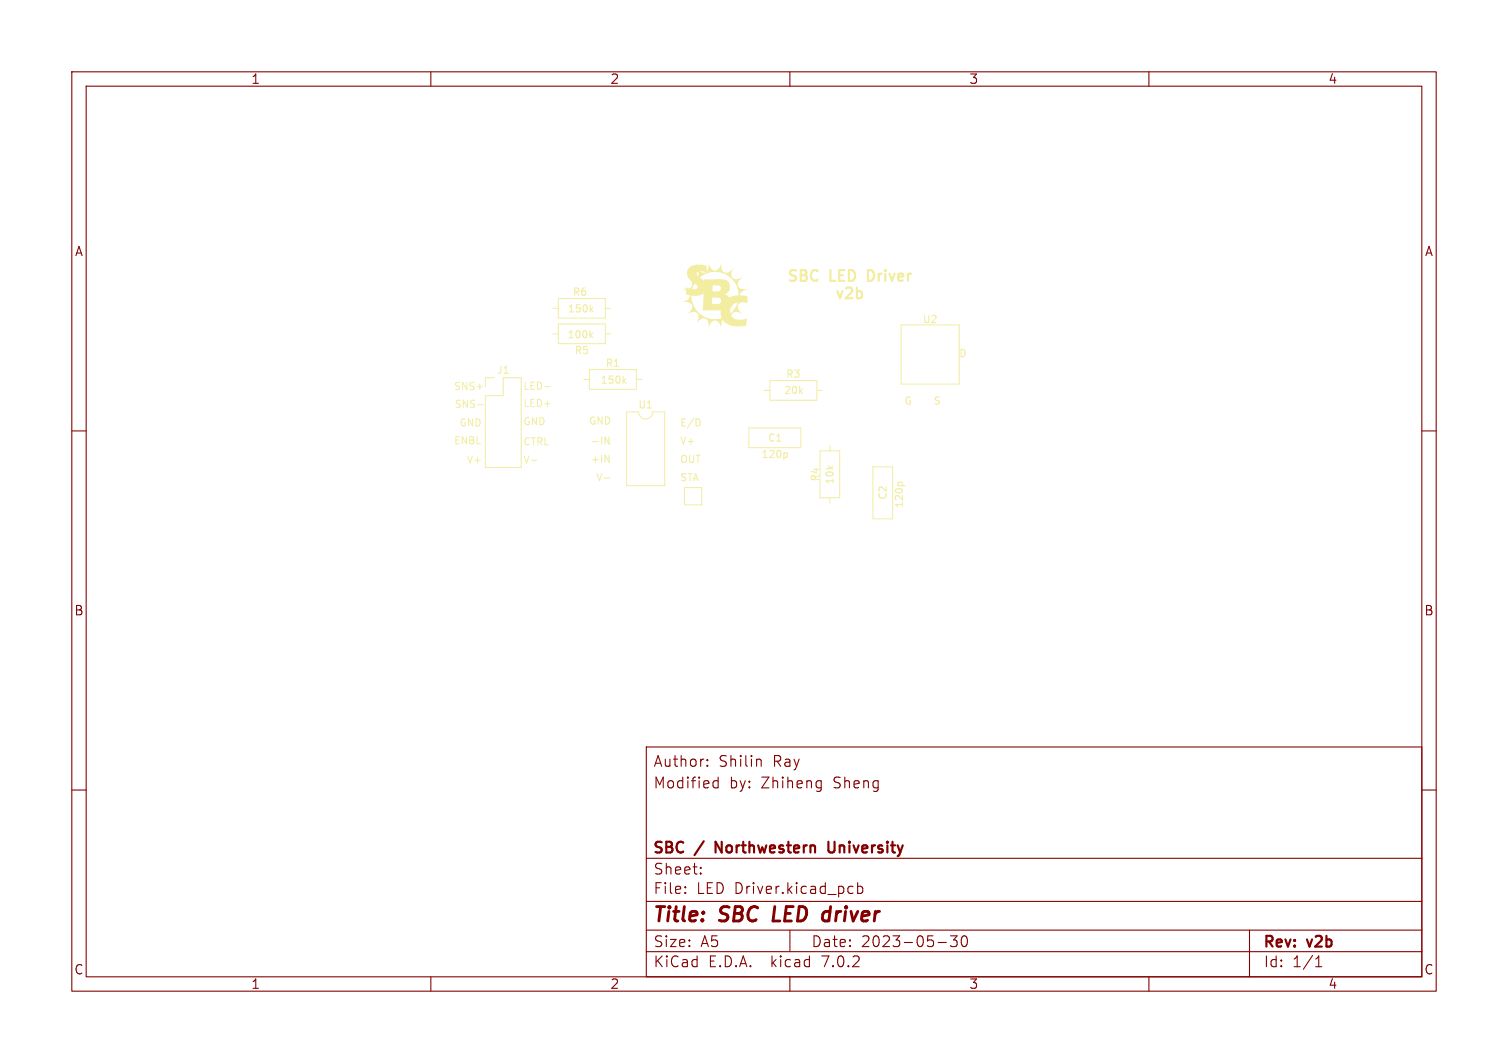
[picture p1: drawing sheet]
<svg xmlns="http://www.w3.org/2000/svg" width="210mm" height="148mm" viewBox="0 0 210 148" stroke-linecap="round" stroke-linejoin="round" font-family="sans-serif">
<defs><g id="words">
<g font-size="2.8" fill="#840000">
<text x="91" y="128.8">Title:</text>
<text x="100.4" y="128.8">SBC LED driver</text>
</g>
<g font-size="2.1" fill="#f2eda1">
<text x="109.5" y="39.5">SBC</text>
<text x="115.5" y="39.5">LED</text>
<text x="116.2" y="42">v2b</text>
<text x="121.2" y="39.5">Driver</text>
</g>
<g font-size="2.1" fill="#840000">
<text x="91" y="106.9">Author:</text>
<text x="100.1" y="106.9">Shilin</text>
<text x="107.7" y="106.9">Ray</text>
<text x="91" y="109.9">Modified</text>
<text x="101.6" y="109.9">by:</text>
<text x="106" y="109.9">Zhiheng</text>
<text x="116.1" y="109.9">Sheng</text>
<text x="91" y="119.1">SBC</text>
<text x="97" y="119.1">/</text>
<text x="100.2" y="119.1">Northwestern</text>
<text x="116.4" y="119.1">University</text>
<text x="91" y="124.6">File:</text>
<text x="91" y="121.9">Sheet:</text>
<text x="97" y="124.6">LED Driver.kicad_pcb</text>
<text x="91" y="134.8">KiCad</text>
<text x="91" y="132">Size:</text>
<text x="97.6" y="132">A5</text>
<text x="98.7" y="134.8">E.D.A.</text>
<text x="107.4" y="134.8">kicad</text>
<text x="113" y="132">Date:</text>
<text x="114.5" y="134.8">7.0.2</text>
<text x="119.9" y="132">2023-05-30</text>
<text x="176" y="132.2">Rev:</text>
<text x="176" y="134.8">Id:</text>
<text x="180" y="134.8">1/1</text>
<text x="182.2" y="132.2">v2b</text>
</g>
<g font-size="1.8" fill="#840000">
<text x="35" y="11.8">1</text>
<text x="85" y="11.8">2</text>
<text x="135" y="11.8">3</text>
<text x="185" y="11.8">4</text>
<text x="10.4" y="35.8">A</text>
<text x="198.4" y="35.8">A</text>
<text x="10.3" y="85.8">B</text>
<text x="198.3" y="85.8">B</text>
<text x="10.3" y="135.8">C</text>
<text x="35" y="137.8">1</text>
<text x="85" y="137.8">2</text>
<text x="135" y="137.8">3</text>
<text x="185" y="137.8">4</text>
<text x="198.3" y="135.8">C</text>
</g>
<g font-size="1.4" fill="#f2eda1">
<text x="79.7" y="41.3">R6</text>
<text x="79" y="47.3">100k</text>
<text x="79" y="43.7">150k</text>
<text x="128.5" y="45.1">U2</text>
<text x="69.2" y="52.2">J1</text>
<text x="80" y="49.5">R5</text>
<text x="83.6" y="53.6">150k</text>
<text x="84.3" y="51.2">R1</text>
<text x="109.4" y="52.8">R3</text>
<text x="133.6" y="49.8">D</text>
<text x="63.2" y="54.4">SNS+</text>
<text x="63.3" y="56.8">SNS-</text>
<text x="64" y="59.4">GND</text>
<text x="72.9" y="56.7">LED+</text>
<text x="72.9" y="59.3">GND</text>
<text x="72.9" y="54.3">LED-</text>
<text x="82" y="59.2">GND</text>
<text x="88.8" y="57">U1</text>
<text x="94.7" y="59.4">E/D</text>
<text x="109.1" y="55">20k</text>
<text x="126" y="56.4">G</text>
<text x="130" y="56.4">S</text>
<text x="63.2" y="61.9">ENBL</text>
<text x="65" y="64.6">V+</text>
<text x="72.9" y="62.1">CTRL</text>
<text x="72.9" y="64.6">V-</text>
<text x="82.3" y="62">-IN</text>
<text x="82.3" y="64.5">+IN</text>
<text x="94.7" y="62">V+</text>
<text x="94.7" y="64.5">OUT</text>
<text x="106" y="63.9">120p</text>
<text x="106.9" y="61.6">C1</text>
<text x="83.1" y="67.1">V-</text>
<text x="94.7" y="67.1">STA</text>
<text x="114.2" y="67.1" transform="rotate(-90 114.2 67.1)">R4</text>
<text x="116.2" y="67.5" transform="rotate(-90 116.2 67.5)">10k</text>
<text x="123.6" y="69.6" transform="rotate(-90 123.6 69.6)">C2</text>
<text x="125.9" y="70.8" transform="rotate(-90 125.9 70.8)">120p</text>
</g>
</g></defs>
<g fill="none" stroke="#840000" stroke-width=".15">
<path d="M10 10h190v128h-190zM12 12h186v124h-186zM60 10v2M110 10v2M160 10v2M10 60h2M198 60h2M10 110h2M90 104h108v32h-108zM90 119.5h108M98.5 106.6h.1l-.1 .1M98.5 106.6h-.1l.1 .1"/>
<path d="M98.5 105.8v.1M98.5 106.6v.1M98.5 105.8h.1l-.1 .1M98.5 105.8h-.1l.1 .1M99.4 109.6l.2 .1 .4-.1M99.4 108.8l.2-.1 .4 .1M100 108.2v1.5M105.6 105.7h.2l.2 .2v.8M113.9 108.7l.5 .1M114.4 109.6l-.5 .1M114.4 108.7v1.2l-.3 .3M198 110h2"/>
<path d="M60 136v2M90 132.5h108M90 129.5h108M90 125.5h108M95.4 124.3h.1l-.1 .1M95.4 123.5h.1l-.1 .1M97.6 121.6h.1l-.1 .1M97.6 120.8h.1l-.1 .1M110 136v2M110 129.5v3M118.4 123.4l.4 .1M118.8 124.3l-.4 .1"/>
<path d="M119.4 123.5l.5-.1 .3 .3v.4l-.2 .2-.1 .1-.5-.1M119.4 122.9v1.5M130.6 131.2h1.2M132.4 130.3h.9l-.5 .6a.41 .41 0 0 1 .5 .3v.3l-.1 .2-.6 .1-.2-.1M134 130.4a.36 .36 0 0 1 .4-.1 .36 .36 0 0 1 .2 .3 .77 .77 0 0 1-.4 1.2 .91 .91 0 0 1-.2-1.4zM160 136v2M174 129.5v6.5M183.2 134.6h.9M183.2 133.5l.5-.4v1.5"/>
</g>
<path d="M115.4 117.2v1.2l.3 .3h.2" fill="none" stroke="#840000" stroke-width=".3"/>
<path d="M97.5 58.6v.5M84.2 66.6h.7M84.2 60.9l.6 1v-1M109.6 63.1v.5M125.1 67.2h.5" fill="none" stroke="#f2eda1" stroke-width=".15"/>
<g fill="none" stroke="#f2eda1" stroke-width=".14">
<path d="M66.5 56.3h.8M68.8 52.6h-1.2v1.2M70.1 52.6h2.5v12.5h-5v-10h2.5zM75.9 53.8h.7M77 46.5h.8M77.8 45.1h6.5v2.8h-6.5zM81.3 52.8h.8M82.1 51.5h6.5v2.7h-6.5zM84.3 46.5h.8M87.3 57.3h1.6a1 1 0 0 0 1 1 1 1 0 0 0 1-1h1.7v10.3h-5.3zM88.6 52.8h.8M104.3 59.6h7.2v2.7h-7.2z"/>
<path d="M74 64.1h.8M95.3 67.9h2.4v2.4h-2.4zM121.6 65h2.7v7.2h-2.7z"/>
</g>
<path d="M96 37.3l.4-.3 .5-.1 1.5 .1 .1 .8 .2-.5v-.7l.4 .8 .2 .2 .3 .1 .5-.3 .4-.8v.9l.2 .3 .2 .1 .3 .1 .3-.1 .7-.6-.4 .8 .1 .4 .2 .2a1.41 1.41 0 0 0 1.4-.1l-.6 .5a.79 .79 0 0 0 .1 .9 .79 .79 0 0 0 .9 .3l.2-.1-.8 .4-.3 .5 1.1 .1v1l-.3-.1a.74 .74 0 0 0-1 .3 .74 .74 0 0 0 .3 1l.4 .3-.7-.2-.5-.1-.3 .2-.1 .4 .3 .4 .5 .1 1.3-.1-.1 1h-1.2h-.8l-.7-.3-.5-.6-.2 .5v.7l-.3-.7-.4-.3-.4-.1-.3 .2-.2 .4-.2 .5v-.6a.75 .75 0 0 0-.6-.8 .75 .75 0 0 0-.8 .4l-.3 .3 .3-.6a.74 .74 0 0 0-.3-.9 .74 .74 0 0 0-.9 0l-.4 .2 .5-.4a.74 .74 0 0 0 .1-.9 .74 .74 0 0 0-.9-.4l-.4 .1 .8-.4 .2-.3 .1-.3h.2v.5a3.3 3.3 0 0 0 4.2 2.7l-.1-.9h1.3v.3l.7-.8 .3-.8a1.3 1.3 0 0 0-1 1.3h-1.3v-.2h-2.5v-.9h2l.4-.1 .1-.4-.2-.3-1-.1-.1 .9h-1.2l.1-1.4-1 .3-1.4-.2-.1-.4 4.6-.1 .2-.1 .1-.2v-.2l-.2-.2-.9-.1-.1 .9h-3.7v-.2l-.5-.2 1.7 .1 .4-.3v-.2l-.3-.4-.4 .9h-.9v-.3l.5 .2 .3-.2 .1-.3-.2-.6-.5-.5 .2 .1 1.6-.1 .5 .5v-.2h2.9a1.08 1.08 0 0 1 .7 1.1 1.08 1.08 0 0 1-.8 1l.4 .1 .3 .3 .6-.2 .8-.1v-.2a3.3 3.3 0 0 0-2-2.8 3.3 3.3 0 0 0-3.4 .5h-1.6l-.2-.5h1.3l.3 .4v-.5l-.1-.2-.2 .3h-1.3v-.3h1.8l.4 .2 .4-.1-.7-.1h-1.9z" fill="#f2eda1"/>
<path d="M77 42.9h.8M77.8 41.6h6.5v2.7h-6.5zM84.3 42.9h.8M106.4 54.4h.8M107.2 53h6.6v2.7h-6.6zM113.8 54.4h.7M125.5 45.2h8.1v8.3h-8.1zM114.2 62.8h2.7v6.5h-2.7zM115.6 62v.8M115.6 69.3v.8" fill="none" stroke="#f2eda1" stroke-width=".14"/>
<use href="#words"/>
</svg>
